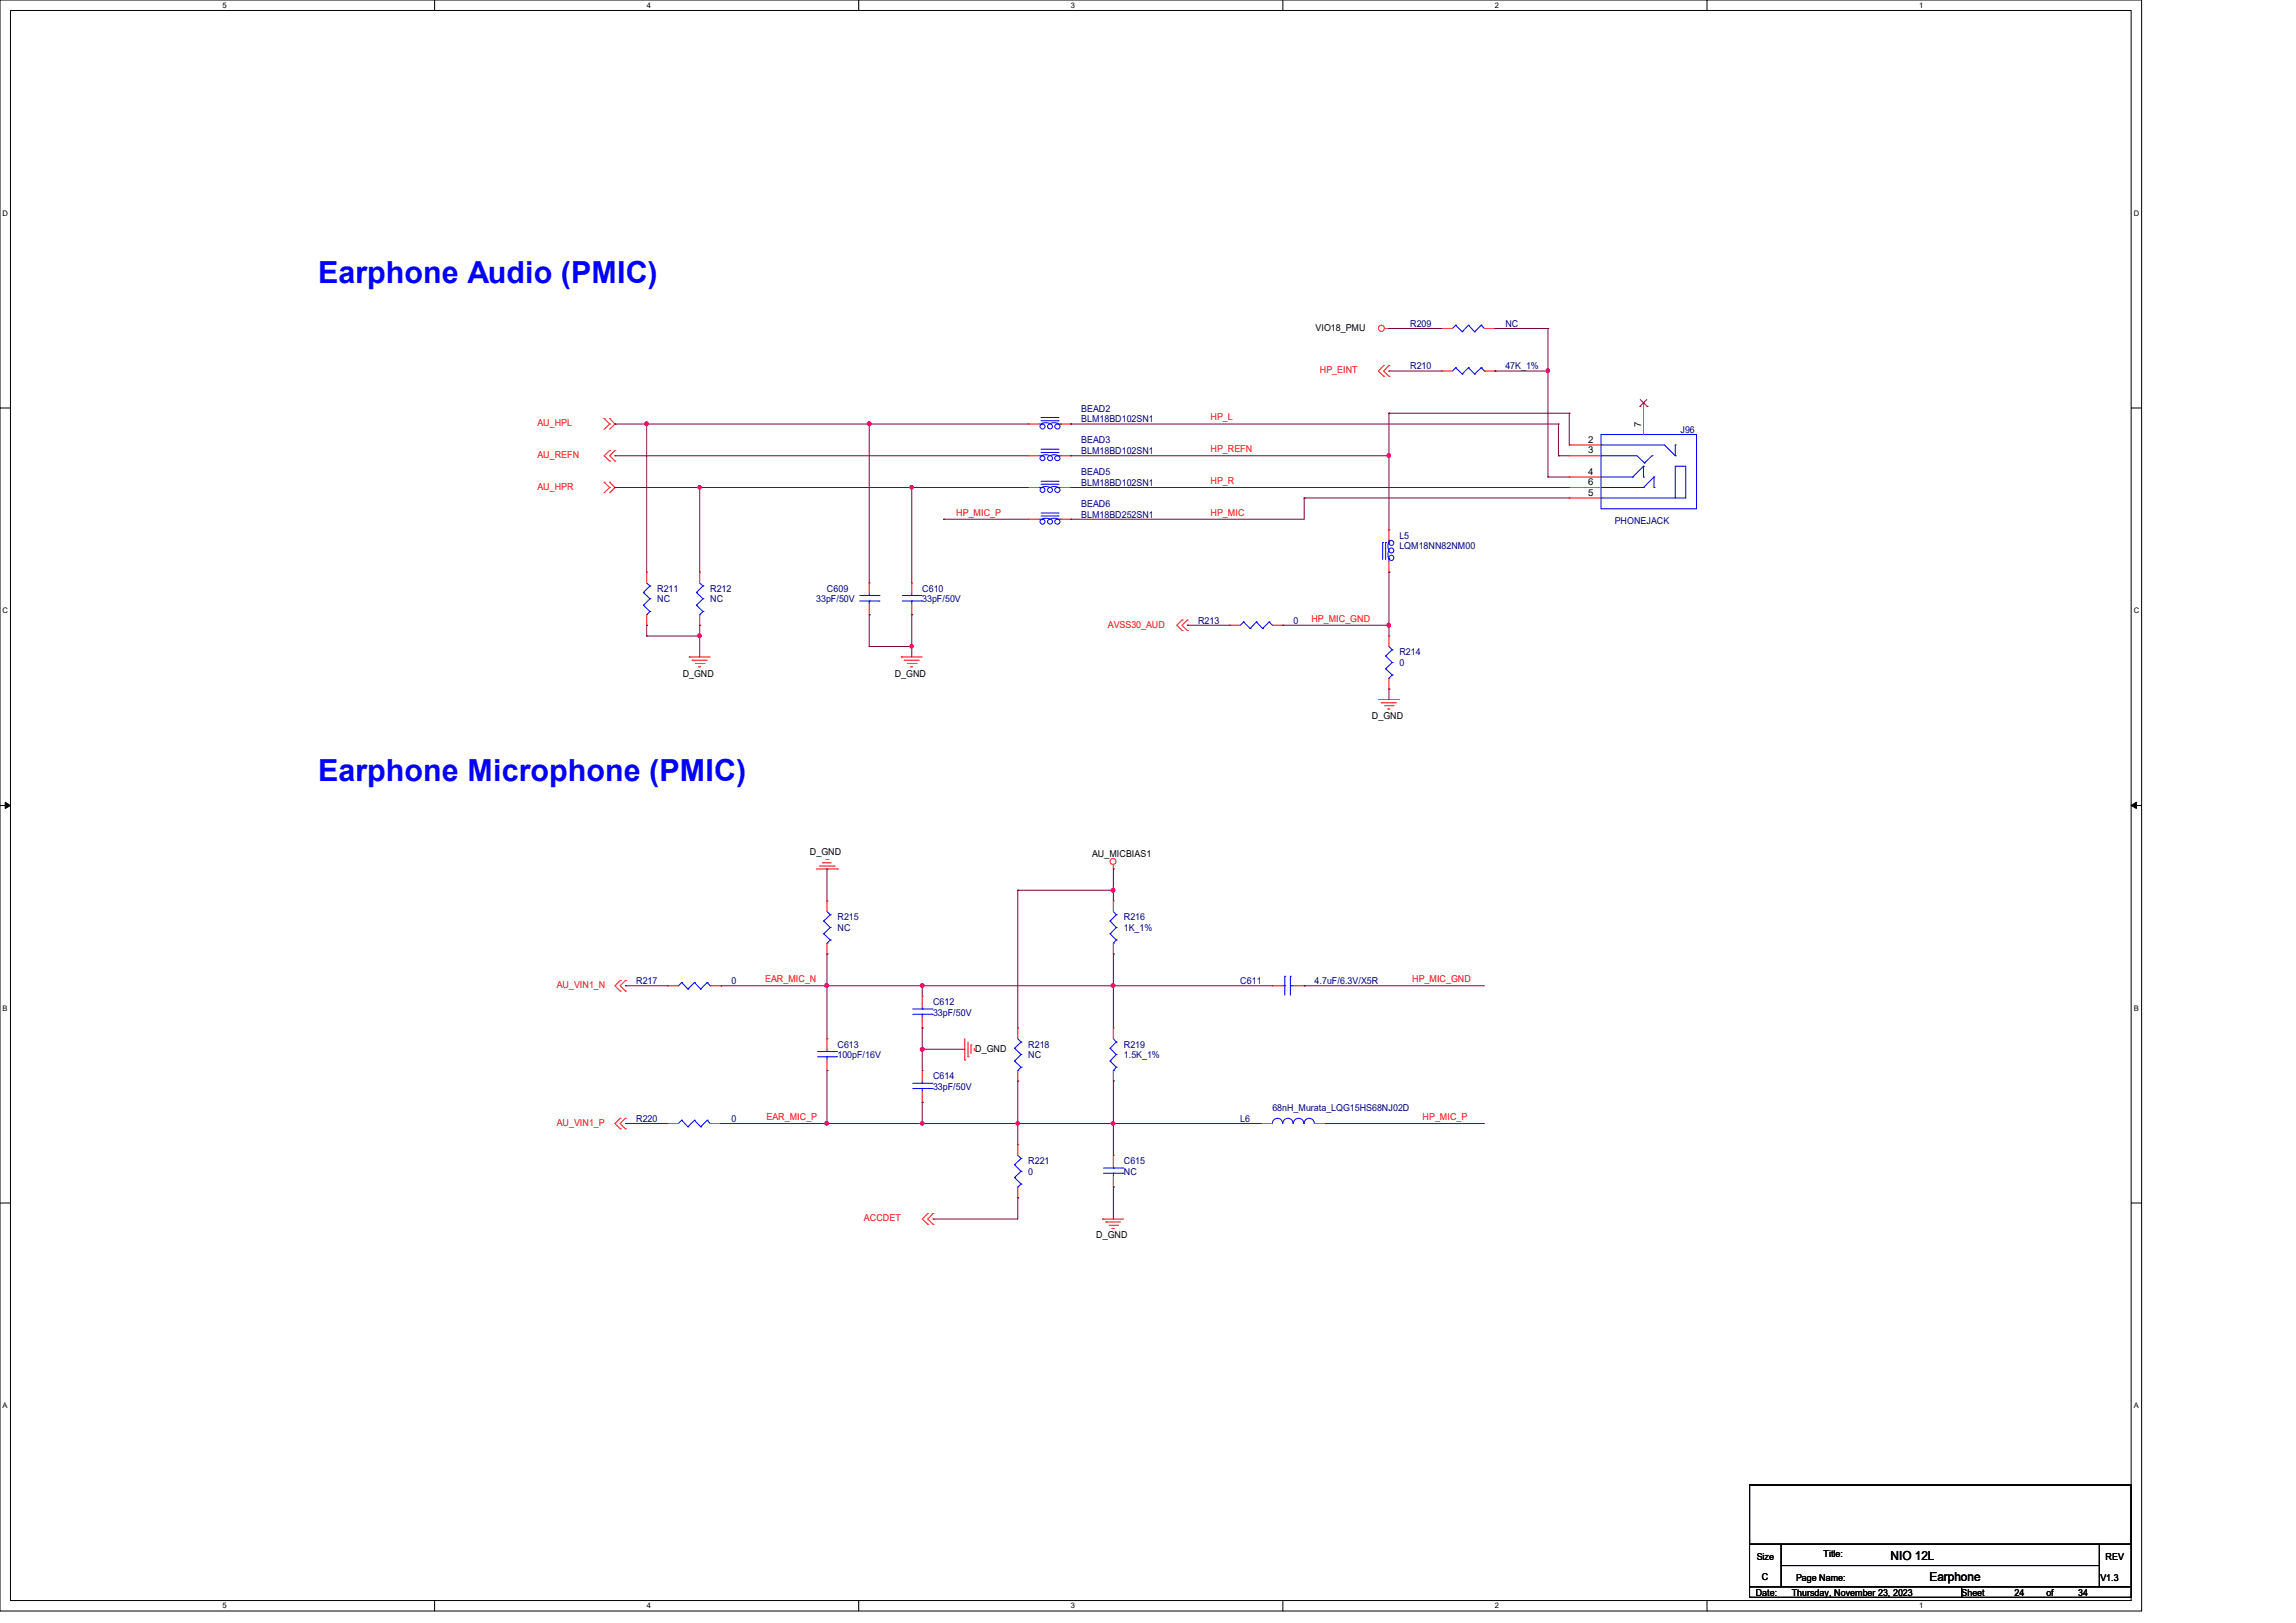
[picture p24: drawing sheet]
<svg xmlns="http://www.w3.org/2000/svg" width="297mm" height="210mm" viewBox="0 0 297 210" stroke-linecap="round" stroke-linejoin="round" font-family="sans-serif">
<defs><g id="words">
<g font-size="3.9" fill="#00f">
<text x="41.1" y="36.6">Earphone Audio (PMIC)</text>
<text x="41.1" y="101.1">Earphone Microphone (PMIC)</text>
</g>
<g font-size="1.6">
<text x="244.6" y="201.8">NIO 12L</text>
<text x="249.6" y="204.6">Earphone</text>
</g>
<g font-size="1.2">
<text x="170.2" y="42.8">VIO18_PMU</text>
<text x="205.4" y="58.7">3</text>
<text x="205.4" y="57.3">2</text>
<text x="212.3" y="55.2" transform="rotate(-90 212.3 55.2)">7</text>
<text x="205.4" y="61.4">4</text>
<text x="205.4" y="64.1">5</text>
<text x="205.4" y="62.8">6</text>
<text x="88.3" y="87.5">D_GND</text>
<text x="115.7" y="87.5">D_GND</text>
<text x="177.5" y="93">D_GND</text>
<text x="104.8" y="110.6">D_GND</text>
<text x="141.3" y="110.9">AU_MICBIAS1</text>
<text x="126.2" y="136.1">D_GND</text>
<text x="141.8" y="160.2">D_GND</text>
<text x="227.2" y="201.8">Size</text>
<text x="235.9" y="201.5">Title:</text>
<text x="272.4" y="201.8">REV</text>
<text x="227.1" y="206.5">Date:</text>
<text x="227.9" y="204.4">C</text>
<text x="231.8" y="206.5">Thursday, November 23, 2023</text>
<text x="232.3" y="204.6">Page Name:</text>
<text x="253.7" y="206.5">Sheet</text>
<text x="260.6" y="206.5">24</text>
<text x="264.7" y="206.5">of</text>
<text x="268.8" y="206.5">34</text>
<text x="271.7" y="204.6">V1.3</text>
</g>
<g font-size="1.2" fill="#00007f">
<text x="182.4" y="47.8">R210</text>
<text x="182.4" y="42.3">R209</text>
<text x="194.7" y="47.8">47K_1%</text>
<text x="194.7" y="42.3">NC</text>
<text x="139.9" y="53.3">BEAD2</text>
<text x="139.9" y="57.4">BEAD3</text>
<text x="139.9" y="58.7">BLM18BD102SN1</text>
<text x="139.9" y="54.6">BLM18BD102SN1</text>
<text x="217.4" y="56">J96</text>
<text x="139.9" y="65.6">BEAD6</text>
<text x="139.9" y="61.5">BEAD5</text>
<text x="139.9" y="62.9">BLM18BD102SN1</text>
<text x="139.9" y="67">BLM18BD252SN1</text>
<text x="181" y="69.7">L5</text>
<text x="181" y="71.1">LQM18NN82NM00</text>
<text x="208.9" y="67.8">PHONEJACK</text>
<text x="85" y="76.6">R211</text>
<text x="85" y="77.9">NC</text>
<text x="91.9" y="76.6">R212</text>
<text x="91.9" y="77.9">NC</text>
<text x="105.6" y="77.9">33pF/50V</text>
<text x="107" y="76.6">C609</text>
<text x="119.3" y="76.6">C610</text>
<text x="119.3" y="77.9">33pF/50V</text>
<text x="155" y="80.7">R213</text>
<text x="167.3" y="80.7">0</text>
<text x="181" y="84.8">R214</text>
<text x="181" y="86.1">0</text>
<text x="108.3" y="119.1">R215</text>
<text x="145.4" y="119.1">R216</text>
<text x="108.3" y="120.4">NC</text>
<text x="145.4" y="120.4">1K_1%</text>
<text x="82.3" y="127.3">R217</text>
<text x="94.6" y="127.3">0</text>
<text x="120.7" y="130">C612</text>
<text x="120.7" y="131.4">33pF/50V</text>
<text x="160.4" y="127.3">C611</text>
<text x="170.1" y="127.3">4.7uF/6.3V/X5R</text>
<text x="108.3" y="135.6">C613</text>
<text x="108.3" y="136.9">100pF/16V</text>
<text x="133" y="135.6">R218</text>
<text x="133" y="136.9">NC</text>
<text x="145.4" y="135.6">R219</text>
<text x="145.4" y="136.9">1.5K_1%</text>
<text x="120.7" y="139.7">C614</text>
<text x="120.7" y="141">33pF/50V</text>
<text x="164.6" y="143.8">68nH_Murata_LQG15HS68NJ02D</text>
<text x="82.3" y="145.2">R220</text>
<text x="94.6" y="145.2">0</text>
<text x="160.4" y="145.2">L6</text>
<text x="133" y="150.6">R221</text>
<text x="133" y="152">0</text>
<text x="145.4" y="150.6">C615</text>
<text x="145.4" y="152">NC</text>
</g>
<g font-size="1.2" fill="#f00">
<text x="170.7" y="48.3">HP_EINT</text>
<text x="69.5" y="59.3">AU_REFN</text>
<text x="69.5" y="55.2">AU_HPL</text>
<text x="156.6" y="54.4">HP_L</text>
<text x="156.6" y="58.5">HP_REFN</text>
<text x="69.5" y="63.4">AU_HPR</text>
<text x="156.6" y="62.6">HP_R</text>
<text x="123.7" y="66.7">HP_MIC_P</text>
<text x="156.6" y="66.7">HP_MIC</text>
<text x="143.3" y="81.2">AVSS30_AUD</text>
<text x="169.6" y="80.4">HP_MIC_GND</text>
<text x="72" y="127.8">AU_VIN1_N</text>
<text x="99" y="127.1">EAR_MIC_N</text>
<text x="182.7" y="127.1">HP_MIC_GND</text>
<text x="72" y="145.7">AU_VIN1_P</text>
<text x="99.1" y="144.9">EAR_MIC_P</text>
<text x="184" y="144.9">HP_MIC_P</text>
<text x="111.8" y="158">ACCDET</text>
</g>
<g font-size="1">
<text x="28.8" y="1">5</text>
<text x="83.7" y="1">4</text>
<text x="138.5" y="1">3</text>
<text x="193.4" y="1">2</text>
<text x="248.2" y="1">1</text>
<text x=".3" y="27.9">D</text>
<text x="276" y="27.9">D</text>
<text x=".3" y="79.4">C</text>
<text x="276" y="79.4">C</text>
<text x=".3" y="130.8">B</text>
<text x="276" y="130.8">B</text>
<text x=".3" y="182.2">A</text>
<text x="276" y="182.2">A</text>
<text x="28.8" y="208.1">5</text>
<text x="83.7" y="208.1">4</text>
<text x="138.5" y="208.1">3</text>
<text x="193.4" y="208.1">2</text>
<text x="248.2" y="208.1">1</text>
</g>
</g></defs>
<g fill="none" stroke="#000" stroke-width=".13">
<path d="M0 0h277v208.5h-277zM1.4 1.4h274.3v205.7h-274.3zM56.2 0v1.4M111.1 0v1.4M165.9 0v1.4M220.8 0v1.4M0 52.8h1.4M275.7 52.8h1.3M0 104.2h1.4M.7 103.8l.7 .4-.7 .4zM275.7 104.2l.7-.4v.8zM275.7 104.2h1.3"/>
<path d="M0 155.7h1.4M275.7 155.7h1.3M226.3 192.2h49.4v7.6h-49.4zM226.3 199.8h4.1v5.5h-4.1zM230.4 199.8h41.2v2.8h-41.2zM271.6 199.8h4.1v5.5h-4.1zM56.2 207.1v1.4M111.1 207.1v1.4M165.9 207.1v1.4M220.8 207.1v1.4M226.3 205.3h27.4v1.4h-27.4zM230.4 202.6h41.2v2.7h-41.2z"/>
<path d="M253.7 205.3h22v1.4h-22z"/>
</g>
<path d="M.7 103.8l.7 .4-.7 .4zM275.7 104.2l.7-.4v.8z" fill="#000"/>
<g fill="none" stroke="#f00" stroke-width=".13">
<path d="M78.1 54.1h.1M78.1 54.1l.8 .8M78.9 58.3h.1M78.9 59.6h.1M78.9 54.9h.1M78.9 54.1h.1M78.9 58.3l-.8 .7 .8 .6M78.9 54.9l-.8 .6M78.9 54.1l.6 .8M79.5 58.3h.1M79.5 59.6h.1M79.5 54.9h.1"/>
<path d="M79.5 58.3l-.6 .7 .6 .6M79.5 54.9l-.6 .6M133 59h.1M133 54.9h.1M133 59h1.4M133 54.9h1.4M137.2 59h1.3M137.2 54.9h1.3M138.5 59h.1M138.5 54.9h.1M179 47.3h.1M179 48.7h.1"/>
<path d="M179 47.3l-.7 .7 .7 .7M179.1 42.5h.6M179.7 42.5h.1M179.7 47.3h.1M179.7 48.7h.1M179.7 47.3l-.7 .7 .7 .7M186.5 48h.1M186.5 42.5h.1M186.5 42.5h1.4M186.5 48h1.4M192 42.5h1.4M192 48h1.4"/>
<path d="M193.4 48h.1M193.4 42.5h.1M203 59h.1M203 57.6h.1M203 59h4.1M203 57.6h4.1M212.6 52.1h.1M212.6 52.1v4.1M78.1 62.4h.1M78.1 62.4l.8 .7M78.9 63.1h.1M78.9 62.4h.1"/>
<path d="M78.9 63.1l-.8 .7M78.9 62.4l.6 .7M79.5 63.1h.1M79.5 63.1l-.6 .7M83.7 74h.1M83.7 74v1.4M83.7 79.5v1.4M90.5 74h.1M90.5 74v1.4M90.5 79.5v1.4M112.4 79.5h.1M112.4 75.4h.1"/>
<path d="M112.4 75.4v1.4M112.4 78.1v1.4M117.9 79.5h.1M117.9 75.4h.1M117.9 75.4v1.4M117.9 78.1v1.4M133 67.2h.1M133 63.1h.1M133 67.2h1.4M133 63.1h1.4M137.2 67.2h1.3M137.2 63.1h1.3"/>
<path d="M138.5 67.2h.1M138.5 63.1h.1M179.7 68.6h.1M179.7 74h.1M179.7 68.6v1.3M179.7 72.7v1.3M203 61.7h.1M203 64.4h.1M203 63.1h.1M203 63.1h4.1M203 61.7h4.1M203 64.4h4.1"/>
<path d="M83.7 80.9h.1M89.2 85h.1M89.2 85h2.7M89.5 85.4h.1M89.5 85.4h2M90 85.9h1.1M90.4 86.3h.1M90.4 86.3h.2M90.5 80.9h.1M91.1 85.9h.1M116.6 85h.1M116.6 85h2.7"/>
<path d="M117 85.4h.1M117 85.4h1.9M117.4 85.9h1.1M117.8 86.3h.1M117.8 86.3h.3M118.5 85.9h.1M152.9 80.2h.1M152.9 81.6h.1M152.9 80.2l-.7 .7 .7 .7M153.6 80.2h.1M153.6 81.6h.1M153.6 80.2l-.7 .7 .7 .7"/>
<path d="M159.1 80.9h.1M159.1 80.9h1.3M164.6 80.9h1.3M165.9 80.9h.1M178.3 90.5h.1M178.3 90.5h2.7M178.7 90.9h.1M178.7 90.9h1.9M179.1 91.3h1.1M179.5 91.7h.1M179.5 91.7h.3M179.7 82.3h.1"/>
<path d="M179.7 89.2h.1M179.7 82.3v1.4M179.7 87.8v1.4M180.2 91.3h.1M105.6 112.4h2.7M106 112.1h1.9M106.4 111.6h.1M106.4 111.6h1.1M106.8 111.2h.3M107 116.6h.1M107 116.6v1.3M107.1 111.2h.1"/>
<path d="M107.9 112.1h.1M108.3 112.4h.1M144 112.4h.1M144 116.6h.1M144 111.9v.5M144 116.6v1.3M80.2 126.9h.1M80.2 128.2h.1M80.2 126.9l-.7 .7 .7 .6M80.9 126.9h.1M80.9 128.2h.1M80.9 126.9l-.7 .7 .7 .6"/>
<path d="M86.4 127.6h.1M86.4 127.6h1.4M91.9 127.6h1.4M93.3 127.6h.1M107 138.5h.1M107 134.4h.1M107 123.4h.1M107 122v1.4M107 134.4v1.4M107 137.2v1.3M119.3 133h.1M119.3 128.9h.1"/>
<path d="M119.3 138.5h.1M119.3 128.9v1.4M119.3 131.7v1.3M119.3 138.5v1.4M124.8 137.2h.1M124.8 134.4v2.8M125.2 136.7h.1M125.2 134.8v1.9M125.6 135.2h.1M125.6 135.2v1.1M126 135.9h.1M126 135.6v.3"/>
<path d="M131.7 133h.1M131.7 139.9h.1M131.7 133v1.4M131.7 138.5v1.4M144 133h.1M144 139.9h.1M144 123.4h.1M144 122v1.4M144 133v1.4M144 138.5v1.4M164.6 127.6h.1M164.6 127.6h1.3"/>
<path d="M167.3 127.6h1.4M168.7 127.6h.1M80.2 144.7h.1M80.2 146.1h.1M80.2 144.7l-.7 .7 .7 .7M80.9 144.7h.1M80.9 146.1h.1M80.9 144.7l-.7 .7 .7 .7M86.4 145.4h.1M86.4 145.4h1.4M91.9 145.4h1.4M93.3 145.4h.1"/>
<path d="M119.3 142.6h.1M119.3 141.3v1.3M120 157h.1M120 158.4h.1M120 157l-.7 .7 .7 .7M120.7 157h.1M120.7 158.4h.1M120.7 157l-.7 .7 .7 .7M131.7 148.1h.1M131.7 155h.1M131.7 148.1v1.4M131.7 153.6v1.4"/>
<path d="M142.6 157.7h.1M142.6 157.7h2.8M143 158.1h.1M143 158.1h1.9M143.5 158.5h1.1M143.8 159h.1M143.8 159h.3M144 153.6h.1M144 149.5h.1M144 149.5v1.4M144 152.2v1.4M144.6 158.5h.1"/>
<path d="M163.2 145.4h.1M163.2 145.4h1.4M170.1 145.4h1.4M171.5 145.4h.1"/>
<circle cx="178.7" cy="42.5" r=".39"/>
<circle cx="144" cy="111.5" r=".38"/>
</g>
<g fill="none" stroke="#00f" stroke-width=".13">
<path d="M134.4 59h.4M134.4 54.9h.4M134.7 58.5h2.2M134.7 58.1h2.2M134.7 54.4h2.2M134.7 54h2.2M134.8 54.8l.5-.1 .5 .1M134.8 58.9l.5-.1 .5 .1M134.8 59h.1M134.8 54.9h.1M135.9 54.8l.5-.1 .5 .1M135.9 58.9l.5-.1 .5 .1"/>
<path d="M136.7 59h.5M136.7 54.9h.5M136.9 58.5h.1M136.9 58.1h.1M136.9 54.4h.1M136.9 54h.1M137.2 59h.1M137.2 54.9h.1M188.3 47.6h.1M188.3 42.1h.1M188.3 47.6l-.4 .4M188.3 47.6l.8 .8"/>
<path d="M188.3 42.1l-.4 .4M188.3 42.1l.8 .8M189.1 48.4h.1M189.1 42.9h.1M189.9 47.6h.1M189.9 42.1h.1M189.9 47.6l-.8 .8M189.9 47.6l.9 .8M189.9 42.1l-.8 .8M189.9 42.1l.9 .8M190.8 48.4h.1M190.8 42.9h.1"/>
<path d="M191.6 47.6h.1M191.6 42.1h.1M191.6 47.6l-.8 .8M191.6 47.6l.4 .4M191.6 42.1l-.8 .8M191.6 42.1l.4 .4M192 48h.1M192 42.5h.1M207.1 56.2h12.4v9.6h-12.4zM207.1 57.6h.1M207.1 59h.1M207.1 59h4.7l.9 .9"/>
<path d="M207.1 57.6h8.2l1.4 1.4M212.7 59.9h.1M213.7 59h.1M213.7 59l-1 .9M216.7 59h.1M216.7 57.6h.1M216.7 57.6v1.4M83.2 76.7h.1M83.2 78.3h.1M83.2 76.7l.9 .8M83.2 78.3l.9 .8M83.7 79.5h.1"/>
<path d="M83.7 75.4l.4 .4M84.1 75.8h.1M84.1 77.5h.1M84.1 79.1h.1M84.1 75.8l-.9 .9M84.1 77.5l-.9 .8M84.1 79.1l-.4 .4M90.1 76.7h.1M90.1 78.3h.1M90.1 76.7l.8 .8M90.1 78.3l.8 .8M90.5 79.5h.1"/>
<path d="M90.5 75.4l.4 .4M90.9 75.8h.1M90.9 77.5h.1M90.9 79.1h.1M90.9 75.8l-.8 .9M90.9 77.5l-.8 .8M90.9 79.1l-.4 .4M111.2 77.8h2.5M111.2 77h2.5M112.4 77h.1M112.4 77.8h.1M112.4 76.8v.2"/>
<path d="M112.4 77.8v.3M113.7 77.8h.1M113.7 77h.1M116.7 77.8h2.5M116.7 77h2.5M117.9 77h.1M117.9 77.8h.1M117.9 76.8v.2M117.9 77.8v.3M119.2 77.8h.1M119.2 77h.1M134.4 67.2h.4"/>
<path d="M134.4 63.1h.4M134.7 66.8h2.2M134.7 66.4h2.2M134.7 62.7h2.2M134.7 62.3h2.2M134.8 67.1h.5l.5 .1M134.8 63h.5h.5M134.8 67.2h.1M134.8 63.1h.1M135.9 67.2l.5-.1 .5 .1M135.9 63h.5h.5M136.7 67.2h.5"/>
<path d="M136.7 63.1h.5M136.9 66.8h.1M136.9 66.4h.1M136.9 62.7h.1M136.9 62.3h.1M137.2 67.2h.1M137.2 63.1h.1M178.9 70.2h.1M178.9 70.2v2.2M179.2 70.2h.1M179.2 70.2v2.2M179.6 71.3l-.1 .5 .1 .5"/>
<path d="M179.6 70.2l-.1 .5 .1 .5M179.7 72.3h.1M179.7 69.9h.1M179.7 69.9v.5M179.7 72.3v.4M207.1 64.4h.1M207.1 63.1h5.5M207.1 64.4h9.6M207.1 61.7h4.1M211.2 61.7h.1M212.6 63.1h.1M212.6 60.3h.1"/>
<path d="M212.6 61.7h.1M212.6 60.3l-1.4 1.4M212.6 60.3v1.4M214 61.7h.1M214 63.1h.1M214 61.7l-1.4 1.4M214 61.7v1.4M216.7 60.3h1.4v4.1h-1.4zM160.9 80.5h.1M160.9 80.5l-.5 .4M160.9 80.5l.8 .8M161.7 81.3h.1"/>
<path d="M162.5 80.5h.1M162.5 80.5l-.8 .8M162.5 80.5l.8 .8M163.3 81.3h.1M164.2 80.5h.1M164.2 80.5l-.9 .8M164.2 80.5l.4 .4M164.6 80.9h.1M179.2 84.9h.1M179.2 86.5h.1M179.2 84.9l.9 .8M179.2 86.5l.9 .8"/>
<path d="M179.7 87.8h.1M179.7 83.7l.4 .4M180.1 84.1h.1M180.1 85.7h.1M180.1 87.3h.1M180.1 84.1l-.9 .8M180.1 85.7l-.9 .8M180.1 87.3l-.4 .5M106.6 119.2h.1M106.6 119.2l.8 .8M107 117.9l.4 .5M107.4 118.4h.1"/>
<path d="M107.4 118.4l-.8 .8M143.6 119.2h.1M143.6 119.2l.8 .8M144 117.9l.4 .5M144.4 118.4h.1M144.4 118.4l-.8 .8M88.2 127.1h.1M88.2 127.1l-.4 .5M88.2 127.1l.8 .9M89 128h.1M89.8 127.1h.1M89.8 127.1l-.8 .9"/>
<path d="M89.8 127.1l.8 .9M90.6 128h.1M91.5 127.1h.1M91.5 127.1l-.9 .9M91.5 127.1l.4 .5M91.9 127.6h.1M105.7 136.7h2.5M105.7 136.1h2.5M106.6 120.8h.1M106.6 120.8l.8 .8M107 136.1h.1M107 136.7h.1"/>
<path d="M107 122h.1M107 135.8v.3M107 136.7v.5M107.4 120h.1M107.4 121.6h.1M107.4 120l-.8 .8M107.4 121.6l-.4 .4M108.2 136.7h.1M108.2 136.1h.1M118.1 131.2h2.5M118.1 130.6h2.5M119.3 130.6h.1"/>
<path d="M119.3 131.2h.1M119.3 130.3v.3M119.3 131.2v.5M119.3 139.9v.3M120.6 131.2h.1M120.6 130.6h.1M131.2 135.6h.1M131.2 137.3h.1M131.2 135.6l.9 .8M131.2 137.3l.9 .8M131.7 138.5h.1M131.7 134.4l.4 .4"/>
<path d="M132.1 134.8h.1M132.1 136.4h.1M132.1 138.1h.1M132.1 134.8l-.9 .8M132.1 136.4l-.9 .9M132.1 138.1l-.4 .4M143.6 135.6h.1M143.6 137.3h.1M143.6 120.8h.1M143.6 135.6l.8 .8M143.6 137.3l.8 .8M143.6 120.8l.8 .8"/>
<path d="M144 138.5h.1M144 122h.1M144 134.4l.4 .4M144.4 134.8h.1M144.4 136.4h.1M144.4 138.1h.1M144.4 120h.1M144.4 121.6h.1M144.4 134.8l-.8 .8M144.4 136.4l-.8 .9M144.4 138.1l-.4 .4M144.4 120l-.8 .8"/>
<path d="M144.4 121.6l-.4 .4M165.9 127.6h.3M166.2 127.6h.1M166.2 126.3h.1M166.2 126.3v2.5M166.9 126.3h.1M166.9 127.6h.1M166.9 127.6h.4M166.9 126.3v2.5M88.2 145h.1M88.2 145l-.4 .4M88.2 145l.8 .8"/>
<path d="M89 145.8h.1M89.8 145h.1M89.8 145l-.8 .8M89.8 145l.8 .8M90.6 145.8h.1M91.5 145h.1M91.5 145l-.9 .8M91.5 145l.4 .4M91.9 145.4h.1M118.1 140.8h2.5M118.1 140.2h2.5M119.3 140.2h.1"/>
<path d="M119.3 140.8h.1M119.3 140.8v.5M120.6 140.8h.1M120.6 140.2h.1M131.2 150.7h.1M131.2 152.4h.1M131.2 150.7l.9 .9M131.2 152.4l.9 .8M131.7 153.6h.1M131.7 149.5l.4 .4M132.1 149.9h.1M132.1 151.6h.1"/>
<path d="M132.1 153.2h.1M132.1 149.9l-.9 .8M132.1 151.6l-.9 .8M132.1 153.2l-.4 .4M142.7 151.8h2.5M142.7 151.1h2.5M144 151.1h.1M144 151.8h.1M144 150.9v.2M144 151.8v.4M145.2 151.8h.1M145.2 151.1h.1"/>
<path d="M164.6 145.4a.66 .66 0 0 1 .6-.7 .66 .66 0 0 1 .7 .7M165.9 145.4a.66 .66 0 0 1 .7-.7 .66 .66 0 0 1 .7 .7M167.3 145.4a.68 .68 0 0 1 .7-.7 .68 .68 0 0 1 .7 .7M168.7 145.4a.66 .66 0 0 1 .7-.7 .66 .66 0 0 1 .6 .7"/>
<circle cx="134.9" cy="55.2" r=".32"/>
<circle cx="134.9" cy="59.3" r=".32"/>
<circle cx="135.8" cy="55.2" r=".32"/>
<circle cx="135.8" cy="59.3" r=".32"/>
<circle cx="136.8" cy="55.2" r=".33"/>
<circle cx="136.8" cy="59.3" r=".33"/>
<circle cx="134.9" cy="67.5" r=".32"/>
<circle cx="134.9" cy="63.4" r=".32"/>
<circle cx="135.8" cy="67.5" r=".32"/>
<circle cx="135.8" cy="63.4" r=".32"/>
<circle cx="136.8" cy="67.5" r=".33"/>
<circle cx="136.8" cy="63.4" r=".33"/>
<circle cx="180" cy="72.2" r=".33"/>
<circle cx="180" cy="70.3" r=".32"/>
<circle cx="180" cy="71.2" r=".32"/>
</g>
<path d="M212.1 52.6h.1M212.2 51.7l.9 .9M213 51.7l-.9 .9M213.1 52.6h.1" fill="none" stroke="#7f3f00" stroke-width=".13"/>
<path d="M165.9 80.9h.1M165.9 80.9h13.8M144 145.4h.1M144 145.4h19.2" fill="none" stroke="#7f003f" stroke-width=".13"/>
<circle cx="179.6" cy="80.9" r=".24" fill="#f0f"/>
<circle cx="179.6" cy="80.9" r=".24" fill="none" stroke="#f0f" stroke-width=".13"/>
<path d="M153.6 80.9h.1M153.6 80.9h5.5M179.7 80.9h.1M179.7 89.2h.1M179.7 80.9v1.4M179.7 89.2v1.3M131.7 145.4h.1M131.7 145.4h12.3" fill="none" stroke="#7f003f" stroke-width=".13"/>
<circle cx="144" cy="145.4" r=".24" fill="#f0f"/>
<circle cx="144" cy="145.4" r=".24" fill="none" stroke="#f0f" stroke-width=".13"/>
<circle cx="131.6" cy="145.4" r=".23" fill="#f0f"/>
<circle cx="131.6" cy="145.4" r=".23" fill="none" stroke="#f0f" stroke-width=".13"/>
<path d="M83.7 54.9h.1M83.7 54.9h28.7M179.7 53.5h.1M179.7 53.5h23.3M122 67.2h.1M122 67.2h11M138.5 67.2h.1M138.5 67.2h30.2M144 123.4h.1M144 123.4v4.2" fill="none" stroke="#7f003f" stroke-width=".13"/>
<circle cx="112.4" cy="54.8" r=".25" fill="#f0f"/>
<circle cx="112.4" cy="54.8" r=".25" fill="none" stroke="#f0f" stroke-width=".13"/>
<circle cx="83.6" cy="54.8" r=".24" fill="#f0f"/>
<circle cx="83.6" cy="54.8" r=".24" fill="none" stroke="#f0f" stroke-width=".13"/>
<path d="M90.5 63.1h.1M90.5 63.1h27.4" fill="none" stroke="#7f003f" stroke-width=".13"/>
<circle cx="117.9" cy="63.1" r=".23" fill="#f0f"/>
<circle cx="117.9" cy="63.1" r=".23" fill="none" stroke="#f0f" stroke-width=".13"/>
<circle cx="90.5" cy="63.1" r=".23" fill="#f0f"/>
<circle cx="90.5" cy="63.1" r=".23" fill="none" stroke="#f0f" stroke-width=".13"/>
<g fill="none" stroke="#7f003f" stroke-width=".13">
<path d="M112.4 54.9h.1M112.4 54.9h20.6M138.5 54.9h.1M138.5 54.9h63.1M117.9 63.1h.1M117.9 63.1h15.1M138.5 63.1h.1M138.5 63.1h64.5M168.7 64.4h.1M168.7 64.4h34.3M200.2 61.7h.1M200.2 61.7h2.8"/>
<path d="M119.3 133h.1M119.3 135.8h.1M119.3 133v5.5M119.3 135.8h5.5M144 139.9h.1M144 127.6h.1M144 139.9v5.5M144 127.6h20.6M107 145.4h.1M107 145.4h12.3"/>
</g>
<circle cx="119.3" cy="135.8" r=".25" fill="#f0f"/>
<circle cx="119.3" cy="135.8" r=".25" fill="none" stroke="#f0f" stroke-width=".13"/>
<path d="M168.7 127.6h.1M168.7 127.6h23.3M93.3 145.4h.1M93.3 145.4h13.7" fill="none" stroke="#7f003f" stroke-width=".13"/>
<circle cx="106.9" cy="145.4" r=".24" fill="#f0f"/>
<circle cx="106.9" cy="145.4" r=".24" fill="none" stroke="#f0f" stroke-width=".13"/>
<path d="M93.3 127.6h.1M93.3 127.6h26M107 127.6h.1M107 127.6v6.8M119.3 142.6h.1M119.3 142.6v2.8" fill="none" stroke="#7f003f" stroke-width=".13"/>
<circle cx="106.9" cy="127.5" r=".25" fill="#f0f"/>
<circle cx="106.9" cy="127.5" r=".25" fill="none" stroke="#f0f" stroke-width=".13"/>
<g fill="none" stroke="#7f003f" stroke-width=".13">
<path d="M79.5 59h.1M79.5 54.9h.1M79.5 59h53.5M79.5 54.9h4.2M83.7 54.9h.1M83.7 54.9v19.1M112.4 54.9h.1M112.4 54.9v20.5M79.5 63.1h.1M79.5 63.1h11M90.5 63.1h.1M90.5 63.1v10.9"/>
<path d="M112.4 79.5h.1M112.4 79.5v4.2M117.9 63.1h.1M117.9 63.1v12.3M83.7 80.9h.1M83.7 80.9v1.4M112.4 83.7h.1M112.4 83.7h5.5M117.9 83.7h.1M117.9 83.7v1.3M144 115.2h.1M144 115.2v1.4"/>
<path d="M107 138.5h.1M107 138.5v6.9M119.3 127.6h.1M119.3 127.6v1.3M144 127.6h.1M144 127.6v5.4M120.7 157.7h.1M131.7 155h.1M131.7 145.4h.1M131.7 145.4v2.7M131.7 155v2.7h-11"/>
</g>
<circle cx="117.9" cy="83.6" r=".23" fill="#f0f"/>
<circle cx="117.9" cy="83.6" r=".23" fill="none" stroke="#f0f" stroke-width=".13"/>
<path d="M138.5 59h.1M138.5 59h41.2" fill="none" stroke="#7f003f" stroke-width=".13"/>
<circle cx="179.6" cy="58.9" r=".24" fill="#f0f"/>
<circle cx="179.6" cy="58.9" r=".24" fill="none" stroke="#f0f" stroke-width=".13"/>
<g fill="none" stroke="#7f003f" stroke-width=".13">
<path d="M179.7 48h.1M179.7 42.5h.1M179.7 48h6.8M179.7 42.5h6.8M193.4 48h.1M193.4 42.5h.1M193.4 48h6.8M193.4 42.5h6.8M200.2 42.5h.1M200.2 48h.1M200.2 42.5v19.2M168.7 64.4h.1"/>
<path d="M168.7 64.4v2.8M107 112.4h.1M107 112.4v4.2M107 123.4h.1M107 123.4v4.2"/>
</g>
<circle cx="200.2" cy="48" r=".24" fill="#f0f"/>
<circle cx="200.2" cy="48" r=".24" fill="none" stroke="#f0f" stroke-width=".13"/>
<path d="M119.3 145.4h.1M119.3 145.4h12.4" fill="none" stroke="#7f003f" stroke-width=".13"/>
<circle cx="119.3" cy="145.4" r=".24" fill="#f0f"/>
<circle cx="119.3" cy="145.4" r=".24" fill="none" stroke="#f0f" stroke-width=".13"/>
<path d="M179.7 53.5h.1M179.7 53.5v5.5M119.3 127.6h.1M119.3 127.6h24.7" fill="none" stroke="#7f003f" stroke-width=".13"/>
<circle cx="144" cy="127.5" r=".25" fill="#f0f"/>
<circle cx="144" cy="127.5" r=".25" fill="none" stroke="#f0f" stroke-width=".13"/>
<circle cx="119.3" cy="127.5" r=".25" fill="#f0f"/>
<circle cx="119.3" cy="127.5" r=".25" fill="none" stroke="#f0f" stroke-width=".13"/>
<path d="M131.7 115.2h.1M131.7 115.2h12.3" fill="none" stroke="#7f003f" stroke-width=".13"/>
<circle cx="144" cy="115.2" r=".25" fill="#f0f"/>
<circle cx="144" cy="115.2" r=".25" fill="none" stroke="#f0f" stroke-width=".13"/>
<g fill="none" stroke="#7f003f" stroke-width=".13">
<path d="M179.7 59h.1M179.7 59v9.6M117.9 79.5h.1M117.9 79.5v4.2M179.7 74h.1M179.7 74v6.9M83.7 82.3h.1M83.7 82.3h6.8M90.5 82.3h.1M90.5 82.3v2.7M131.7 115.2h.1M131.7 115.2v17.8"/>
<path d="M144 112.4h.1M144 112.4v2.8M80.9 127.6h.1M80.9 127.6h5.5M131.7 139.9h.1M131.7 139.9v5.5M80.9 145.4h.1M80.9 145.4h5.5M144 145.4h.1M144 153.6h.1M144 145.4v4.1M144 153.6v4.1"/>
<path d="M171.5 145.4h.1M171.5 145.4h20.5"/>
</g>
<circle cx="90.5" cy="82.2" r=".24" fill="#f0f"/>
<circle cx="90.5" cy="82.2" r=".24" fill="none" stroke="#f0f" stroke-width=".13"/>
<path d="M201.6 54.9h.1M201.6 59h.1M201.6 54.9v4.1M201.6 59h1.4M203 53.5h.1M203 53.5v4.1M90.5 80.9h.1M90.5 80.9v1.4" fill="none" stroke="#7f003f" stroke-width=".13"/>
<circle cx="179.6" cy="80.9" r=".24" fill="#f0f"/>
<circle cx="179.6" cy="80.9" r=".24" fill="none" stroke="#f0f" stroke-width=".13"/>
<circle cx="144" cy="145.4" r=".24" fill="#f0f"/>
<circle cx="144" cy="145.4" r=".24" fill="none" stroke="#f0f" stroke-width=".13"/>
<circle cx="131.6" cy="145.4" r=".23" fill="#f0f"/>
<circle cx="131.6" cy="145.4" r=".23" fill="none" stroke="#f0f" stroke-width=".13"/>
<circle cx="112.4" cy="54.8" r=".25" fill="#f0f"/>
<circle cx="112.4" cy="54.8" r=".25" fill="none" stroke="#f0f" stroke-width=".13"/>
<circle cx="83.6" cy="54.8" r=".24" fill="#f0f"/>
<circle cx="83.6" cy="54.8" r=".24" fill="none" stroke="#f0f" stroke-width=".13"/>
<circle cx="117.9" cy="63.1" r=".23" fill="#f0f"/>
<circle cx="117.9" cy="63.1" r=".23" fill="none" stroke="#f0f" stroke-width=".13"/>
<circle cx="90.5" cy="63.1" r=".23" fill="#f0f"/>
<circle cx="90.5" cy="63.1" r=".23" fill="none" stroke="#f0f" stroke-width=".13"/>
<circle cx="119.3" cy="135.8" r=".25" fill="#f0f"/>
<circle cx="119.3" cy="135.8" r=".25" fill="none" stroke="#f0f" stroke-width=".13"/>
<circle cx="106.9" cy="145.4" r=".24" fill="#f0f"/>
<circle cx="106.9" cy="145.4" r=".24" fill="none" stroke="#f0f" stroke-width=".13"/>
<circle cx="106.9" cy="127.5" r=".25" fill="#f0f"/>
<circle cx="106.9" cy="127.5" r=".25" fill="none" stroke="#f0f" stroke-width=".13"/>
<circle cx="117.9" cy="83.6" r=".23" fill="#f0f"/>
<circle cx="117.9" cy="83.6" r=".23" fill="none" stroke="#f0f" stroke-width=".13"/>
<circle cx="179.6" cy="58.9" r=".24" fill="#f0f"/>
<circle cx="179.6" cy="58.9" r=".24" fill="none" stroke="#f0f" stroke-width=".13"/>
<circle cx="200.2" cy="48" r=".24" fill="#f0f"/>
<circle cx="200.2" cy="48" r=".24" fill="none" stroke="#f0f" stroke-width=".13"/>
<circle cx="119.3" cy="145.4" r=".24" fill="#f0f"/>
<circle cx="119.3" cy="145.4" r=".24" fill="none" stroke="#f0f" stroke-width=".13"/>
<circle cx="144" cy="127.5" r=".25" fill="#f0f"/>
<circle cx="144" cy="127.5" r=".25" fill="none" stroke="#f0f" stroke-width=".13"/>
<circle cx="119.3" cy="127.5" r=".25" fill="#f0f"/>
<circle cx="119.3" cy="127.5" r=".25" fill="none" stroke="#f0f" stroke-width=".13"/>
<circle cx="144" cy="115.2" r=".25" fill="#f0f"/>
<circle cx="144" cy="115.2" r=".25" fill="none" stroke="#f0f" stroke-width=".13"/>
<circle cx="90.5" cy="82.2" r=".24" fill="#f0f"/>
<circle cx="90.5" cy="82.2" r=".24" fill="none" stroke="#f0f" stroke-width=".13"/>
<use href="#words"/>
</svg>
